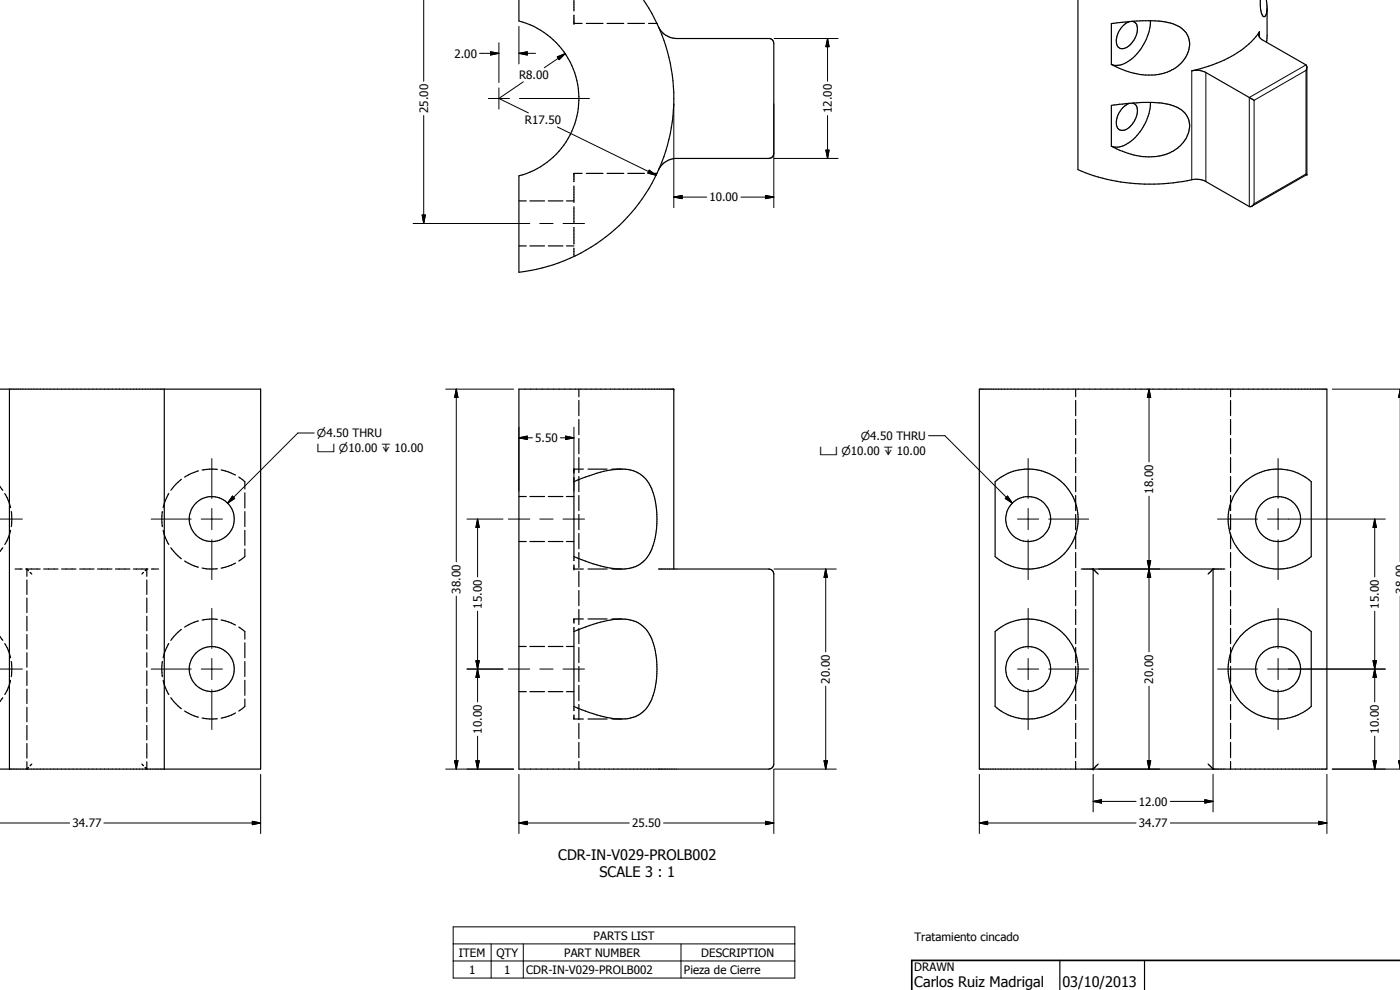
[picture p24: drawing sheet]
<svg xmlns="http://www.w3.org/2000/svg" width="420mm" height="297mm" viewBox="0 0 420 297" stroke-linecap="round" stroke-linejoin="round" font-family="sans-serif">
<defs><g id="words">
<g font-size="4.4">
<text x="167.5" y="258">CDR-IN-V029-PROLB002</text>
<text x="179.9" y="263.2">SCALE 3 : 1</text>
<text x="274.4" y="296">Carlos Ruiz Madrigal</text>
<text x="318.8" y="296.2">03/10/2013</text>
</g>
<g font-size="3.5">
<text x="136.4" y="17.3">2.00</text>
<text x="155.8" y="23.7">R8.00</text>
<text x="128.5" y="33.9" transform="rotate(-90 128.5 33.9)">25.00</text>
<text x="249.6" y="33.9" transform="rotate(-90 249.6 33.9)">12.00</text>
<text x="157.6" y="37.3">R17.50</text>
<text x="212.9" y="60.4">10.00</text>
<text x="160.6" y="132.6">5.50</text>
<text x="346.1" y="148.1" transform="rotate(-90 346.1 148.1)">18.00</text>
<text x="138.2" y="178.1" transform="rotate(-90 138.2 178.1)">38.00</text>
<text x="144.6" y="182.6" transform="rotate(-90 144.6 182.6)">15.00</text>
<text x="413.8" y="182.6" transform="rotate(-90 413.8 182.6)">15.00</text>
<text x="249.1" y="205.1" transform="rotate(-90 249.1 205.1)">20.00</text>
<text x="346.1" y="205.1" transform="rotate(-90 346.1 205.1)">20.00</text>
<text x="144.6" y="220.1" transform="rotate(-90 144.6 220.1)">10.00</text>
<text x="413.8" y="220.1" transform="rotate(-90 413.8 220.1)">10.00</text>
<text x="341.7" y="241.7">12.00</text>
<text x="21.7" y="248.2">34.77</text>
<text x="189.7" y="248.2">25.50</text>
<text x="341.7" y="248.2">34.77</text>
<text x="178.1" y="281.9">PARTS LIST</text>
<text x="137.7" y="287.1">ITEM</text>
<text x="149" y="287.1">QTY</text>
<text x="169.3" y="287.1">PART NUMBER</text>
<text x="210.5" y="287.1">DESCRIPTION</text>
<text x="274.4" y="282.2">Tratamiento cincado</text>
<text x="140.8" y="292.2">1</text>
<text x="151.3" y="292.2">1</text>
<text x="157.9" y="292.2">CDR-IN-V029-PROLB002</text>
<text x="205.3" y="292.2">Pieza de Cierre</text>
<text x="274.4" y="291.5">DRAWN</text>
</g>
<g font-size="3.3">
<text x="95.1" y="131.2">n4.50 THRU</text>
<text x="95.1" y="135.6">v n10.00 x 10.00</text>
<text x="245.9" y="136.5">v n10.00 x 10.00</text>
<text x="258.3" y="132.1">n4.50 THRU</text>
</g>
</g></defs>
<g fill="none" stroke="#000" stroke-width=".35">
<path d="M155.7 -.1v6.4a24 24 0 0 1 18 23.2 24 24 0 0 1-18 23.2v29a52.5 52.5 0 0 0 37.4-81.7M172.2 -.1v3.4M323.5 -.1v51a58.1 58.1 0 0 0 35.5 2.9l2.6 .5 13.3 7.7 .8-.1M378.2 -.1l.1 2.9 .5 1.7a.6 .6 0 0 0 .7 .5 .6 .6 0 0 0 .5-.6l.3-1.6M380 -.1l.3 2.1-.2 10.7M172.2 4.6v2.4h2.5M176 7h5M182.2 7h5M188.4 7h5M194.6 7h2.6M197.6 8a6 6 0 0 0 5.5 3.6h27.9a1.47 1.47 0 0 1 1.2 1.4v33a1.45 1.45 0 0 1-1.5 1.5h-28.2a6.2 6.2 0 0 0-4.9 3.6M333.5 7.1l1.7-.2a44.5 44.5 0 0 1 15.6-.1 7.1 7.1 0 0 1 6.2 6v.8a9.5 9.5 0 0 1-6.2 7.8 19.3 19.3 0 0 1-16.5-1.7l-.8-.4z"/>
<path d="M339.8 6.4a2.09 2.09 0 0 1 1.5 2.7 6.3 6.3 0 0 1-4.3 5.5 2 2 0 0 1-2-2.7 6.5 6.5 0 0 1 4-5.4M345.3 6.2a15.4 15.4 0 0 1-8.4 13.1l-2.1 .3-1.3-.3M333.5 31.6l6.8-.7 5.4-.2a13.7 13.7 0 0 1 9.9 3.3 6.9 6.9 0 0 1-.5 8.7 13 13 0 0 1-12.1 4.3 27.6 27.6 0 0 1-9.5-3.1zM339.8 30.9a2.07 2.07 0 0 1 1.5 2.8 6.2 6.2 0 0 1-4.3 5.4 1.98 1.98 0 0 1-2-2.6 6.5 6.5 0 0 1 4-5.5M345.3 30.7a14.8 14.8 0 0 1-8.9 13.3l-1.6 .2-1.3-.3M376.4 30.1l-14.8-8.5-2.1-.5-1.8 .2a35 35 0 0 0 19.2-10.3l1.1-1.5a1.59 1.59 0 0 0 .6 2.3l13.4 7.7 .2 .4v32.5M392.2 20.4l-.2 .7M172.2 55.8v4.9M174.7 52h-2.5v2.5M176 52h5M182.2 52h5M188.4 52h5"/>
<path d="M194.6 52h2.6M392 52.2l.2 .2M392.2 52.4l-16.5 9.5M155.7 60.3h2.2M155.7 73.8h2.2M159 60.3h4.4M159 73.8h4.4M164.5 60.3h4.4M164.5 73.8h4.4M170 60.3h2.2M170 73.8h2.2M172.2 62v5"/>
<path d="M172.2 68.2v5M172.2 74.5v2.5M376.4 61.1l-.7 .8M.1 116.8h78.1v114h-78.1M2.8 116.8v114M49.3 116.8v114M173.7 116.8v2.2M293.9 116.8h104.3v114h-104.3zM322.8 116.8v2.2M369.3 116.8v2.2M173.7 120.1v4.6M173.7 125.9v4.5"/>
<path d="M173.7 131.6v4.5M173.7 137.3v4.5M322.8 120.1v4.6M322.8 125.9v4.5M322.8 131.6v4.5M322.8 137.3v4.5M369.3 120.1v4.6M369.3 125.9v4.5M369.3 131.6v4.5M369.3 137.3v4.5M.1 146.2l.7 .9M1.4 148.1l1.1 2.1 .7 2.1"/>
<path d="M3.2 159.1l-.7 2.2-1.1 2.1M3.4 153.5l.1 2.2-.1 2.3M48.7 153.5l-.2 2.2 .2 2.3M49 159.1l.6 2.2 1.1 2.1M50.7 148.1l-1.1 2.1-.6 2.1M54.4 143.8l-1.7 1.5-1.4 1.8M59.6 141.3l-2.2 .8-2 1.1M65.2 140.8h-2.3l-2.2 .2M66.4 141l2.2 .6 2.1 .9M71.7 143.1l1.8 1.4v2.2M73.5 147.9v4.5M73.5 153.5v4.5"/>
<path d="M73.5 159.1v4.5M155.7 149h2.2M159 149h4.4M164.5 149h4.4M170 149h2.2M172.2 143.3v24.9M173.7 143v4.5M173.7 148.7v4.5M173.7 154.3v4.6M175.1 140.8h-2.9v1.2M176.5 140.8h5.7M183.6 140.8h3.7a9.3 9.3 0 0 1 8.9 7.6 25.3 25.3 0 0 1-1.4 17.9 8.9 8.9 0 0 1-7.5 4.4h-3.7"/>
<path d="M185.4 140.8a41.1 41.1 0 0 0-13.2 3.7M298.7 144.5a15 15 0 0 1 23.4 4.8 15 15 0 0 1-11.1 21.3 15.1 15.1 0 0 1-12.3-3.6zM322.8 143v4.5M322.8 148.7v4.5M322.8 154.3v4.6M369.3 143v4.5M369.3 148.7v4.5M369.3 154.3v4.6M372.4 145.7a15 15 0 0 1 21.1-1.2v22.5a15 15 0 0 1-20.6-.7 15 15 0 0 1-.5-20.6zM.8 164.3l-.7 1M4.5 170.7h2.2M7.7 170.7h4.4"/>
<path d="M8.1 174v4.4M8.1 179.5v4.3M8.5 171.2l-.4-.5v2.2M9 171.7l.6 .6M13.1 170.7h4.3M18.5 170.7h4.3M23.9 170.7h4.3M29.3 170.7h4.3M34.7 170.7h4.3M40 170.7h4.4M43 171.7l-.4 .6M43.5 171.2l.6-.5v2.2"/>
<path d="M44.1 174v4.4M44.1 179.5v4.3M45.4 170.7h2.2M51.3 164.3l1.4 1.8 1.7 1.5M55.4 168.3l2 1.1 2.2 .8M60.7 170.4l1.3 .3 3.2-.1M70.7 169l-2.1 .9-2.2 .6M73.5 164.7v2.3l-1.8 1.4M155.7 162.5h2.2M159 162.5h4.4M164.5 162.5h4.4M170 162.5h2.2"/>
<path d="M172.2 169.5v1.2h2.9M172.2 167a40 40 0 0 0 13.7 3.7M173.7 160.1v4.5M173.7 165.8v4.5M173.7 171.4v4.6M173.7 177.2v4.5M176.5 170.7h5.7M197.6 170.7h33.1a1.52 1.52 0 0 1 1.5 1.6v56.9a1.55 1.55 0 0 1-1.5 1.6h-75v-114h46.5v53.9M322.8 160.1v4.5M322.8 165.8v4.5M322.8 171.4v4.6M322.8 177.2v4.5"/>
<path d="M324.5 170.7h43.1M329.6 172.3l-1.5-1.5v60M362.6 172.3l1.5-1.6v60.1M369.3 160.1v4.5M369.3 165.8v4.5M369.3 171.4v4.6M369.3 177.2v4.5M.1 191.2l.7 1M1.4 193.1l1.1 2 .7 2.3M3.4 198.5l.1 2.2-.1 2.3M8.1 184.9v4.4M8.1 190.4v4.3"/>
<path d="M8.1 195.8v4.4M44.1 184.9v4.4M44.1 190.4v4.3M44.1 195.8v4.4M48.7 198.5l-.2 2.2 .2 2.3M50.7 193.1l-1.1 2-.6 2.3M54.4 188.8l-1.7 1.6-1.4 1.8M59.6 186.3l-2.2 .8-2 1.1M65.2 185.8h-2.3l-2.2 .3M66.4 186l2.2 .6 2.1 .9M71.7 188.1l1.8 1.4v2.3M73.5 192.9v4.5"/>
<path d="M73.5 198.5v4.5M155.7 194h2.2M159 194h4.4M164.5 194h4.4M170 194h2.2M172.2 188.3v24.9M172.2 189.5a36.5 36.5 0 0 1 15.1-3.7 9.2 9.2 0 0 1 8.9 7.6 25.7 25.7 0 0 1-1.4 17.8 8.8 8.8 0 0 1-8 4.5h-3.2M173.7 182.9v4.5M173.7 188.6v4.5M173.7 194.3v4.5M173.7 199.9v4.6M175.1 185.7h-2.9v1.3"/>
<path d="M176.5 185.7h5.7M183.6 185.7h2.9M298.7 189.5a15 15 0 0 1 20.7 .8 15 15 0 0 1 0 20.8 15 15 0 0 1-20.7 .9zM322.8 182.9v4.5M322.8 188.6v4.5M322.8 194.3v4.5M322.8 199.9v4.6M369.3 182.9v4.5M369.3 188.6v4.5M369.3 194.3v4.5M369.3 199.9v4.6M372.4 190.7a15 15 0 0 1 21.1-1.2v22.5a15 15 0 0 1-20.6-.7 15 15 0 0 1-.5-20.6z"/>
<path d="M.8 209.3l-.7 1M3.2 204.1l-.7 2.2-1.1 2.1M8.1 201.3v4.4M8.1 206.8v4.3M8.1 212.2v4.4M8.1 217.7v4.3M44.1 201.3v4.4M44.1 206.8v4.3M44.1 212.2v4.4M44.1 217.7v4.3M49 204.1l.6 2.2 1.1 2.1M51.3 209.3l1.4 1.8 1.7 1.5"/>
<path d="M55.4 213.3l2 1.1 2.2 .8M60.7 215.4l2.2 .3 2.3-.1M70.7 213.9l-2.1 1-2.2 .6M73.5 204.1v4.5M73.5 209.7v2.3l-1.8 1.4M155.7 207.5h2.2M159 207.5h4.4M164.5 207.5h4.4M170 207.5h2.2M172.2 214.5v1.2h2.9M172.2 212a43.5 43.5 0 0 0 12.7 3.7M173.7 205.7v4.5"/>
<path d="M173.7 211.4v4.5M173.7 217v4.6M176.5 215.7h5.7M185.4 215.7h.5M322.8 205.7v4.5M322.8 211.4v4.5M322.8 217v4.6M369.3 205.7v4.5M369.3 211.4v4.5M369.3 217v4.6M8.1 223.1v4.4M8.1 228.6v2.2"/>
<path d="M8.5 230.3l-.4 .4M9.6 229.2l-.6 .5M42.6 229.2l.4 .5M44.1 223.1v4.4M44.1 228.6v2.2l-.6-.5M173.7 222.8v4.5M173.7 228.5v2.3M322.8 222.8v4.5M322.8 228.5v2.3M329.6 229.2l-1.5 1.5M362.6 229.2l1.5 1.5M369.3 222.8v4.5"/>
<path d="M369.3 228.5v2.3M318.1 288.2v8.9M343.5 288.2v8.9"/>
<circle cx="63.6" cy="155.7" r="6.8"/>
<circle cx="308.6" cy="155.7" r="6.8"/>
<circle cx="383.6" cy="155.7" r="6.8"/>
<circle cx="63.5" cy="200.7" r="6.7"/>
<circle cx="308.6" cy="200.8" r="6.7"/>
<circle cx="383.6" cy="200.7" r="6.8"/>
</g>
<g fill="#000">
<circle cx="172.2" cy="7" r=".18"/>
<circle cx="392.2" cy="52.4" r=".18"/>
<circle cx="202.2" cy="116.8" r=".18"/>
<circle cx="172.2" cy="140.8" r=".18"/>
<circle cx="172.2" cy="170.7" r=".18"/>
<circle cx="328.1" cy="170.7" r=".18"/>
<circle cx="328.1" cy="230.8" r=".18"/>
</g>
<g fill="none" stroke="#000" stroke-width=".3">
<path d="M127.2 0v24.4M143.9 16h5.8M147.2 15.5l2.5 .5-2.5 .5zM149.7 12.8v12M155.7 16l2.5-.5v1zM155.7 16h5M155.7 7.9v11.3M167.2 17.1l2.4-1-1.8 1.8zM169.6 16.1l-6.2 4.2M232.3 11.6h19.2M248.4 11.6l.4 2.4h-.9zM248.4 11.6v12.8"/>
<path d="M378 9.5v1.7M392 19.5l-17.1 9.8v32.7M127.2 34.7v32.4M146.5 29.5h6.4M149.7 26.4v6.3M155.9 29.5h21M157 24.6l-7.3 4.9 8.9 4.4M167.3 38.1l29.6 14.5M202.2 31.2v31.1M232.2 31.2v31.1M248.4 34.7v12.8M357.7 21.3v32.6"/>
<path d="M361.9 21.8v32.7M376.4 30.1l15.6-9v31.1l-15.6 8.9zM194.8 51.1l2.1 1.5-2.5-.7zM202.2 59.1l2.5-.5v1zM202.2 59.1h9.9M222.4 59.1h9.8M229.7 58.6l2.5 .5-2.5 .5zM232.3 47.5h19.2M247.9 45h.9l-.4 2.5zM124 67.1h35M126.7 64.5h1l-.5 2.6zM162 67.1h4"/>
<path d="M169 67.1h6.4M133.8 116.8h20.3M136.9 116.8l.5 2.5h-1zM136.9 116.8v51.8M344.8 116.8l.5 2.5h-1zM344.8 116.8v21.8M399.8 116.8h20.4M420.2 116.9l-.5 2.4h.5h-.5zM63.6 137.6v12M94.3 129.9h-4.9l-21.1 21.1M155.7 131.4l2.5-.5v1zM155.7 128.2v19.2"/>
<path d="M155.7 131.4h4.1M168.2 131.4h4M169.7 130.9l2.5 .5-2.5 .5zM172.2 128.2v19.2M278.7 130.7h4.9l20.2 20.3M308.6 137.6v12M383.6 137.6v12M.1 155.7h6.6M45.4 155.7h12M60.4 155.7h6.3M63.6 152.6v6.3M69.8 148.8l.6 .8-2.1 1.4z"/>
<path d="M140.2 155.7h10.7M143.3 155.7l.5 2.5h-1zM143.3 155.7v17.4M152.6 155.7h6.4M162 155.7h4M169 155.7h6.4M302.4 148.8l1.4 2.2-2.1-1.4zM305.4 155.7h6.3M308.6 152.6v6.3M314.7 155.7h12M344.8 148.9v46.7M365.4 155.7h12"/>
<path d="M380.4 155.7h35.3M383.6 152.6v6.3M412.6 155.7l.5 2.5h-1zM412.6 155.7v17.4M63.6 161.9v12M136.9 178.9v51.9M232.3 170.7h18.7M247.8 170.7l.5 2.5h-1zM247.8 170.7v24.9M308.6 161.9v12M329.7 170.7h18.3M344.3 168.2h1l-.5 2.5z"/>
<path d="M344.3 168.2l1 5h-1l1-5zM344.8 170.7l.5 2.5h-1zM383.6 161.9v12M63.6 182.5v12.1M63.6 197.6v6.3M142.8 198.2h1l-.5 2.5zM142.8 198.2h1l-1 5h1zM143.3 183.4v27.2M308.6 182.5v12.1M308.6 197.6v6.3M383.6 182.5v12.1M383.6 197.6v6.3"/>
<path d="M412.1 198.2h1l-.5 2.5zM412.1 198.2l1 5h-1l1-5zM412.6 183.4v27.2M.1 200.7h6.6M45.4 200.7h12M60.4 200.7h6.3M63.6 206.9v12M140.2 200.7h10.7M143.3 200.7l.5 2.5h-1zM152.6 200.7h6.4M162 200.7h4M169 200.7h6.4"/>
<path d="M247.8 205.9v24.9M305.4 200.7h6.3M308.6 206.9v12M314.7 200.7h12M344.8 205.9v24.9M365.4 200.7h12M380.4 200.7h35.3M383.6 206.9v12M412.6 200.7l.5 2.5h-1zM78.2 232.3v17.8M133.8 230.8h20.3M136.4 228.3h1l-.5 2.5z"/>
<path d="M142.8 228.3h1l-.5 2.5zM143.3 220.9v9.9M155.7 232.3v17.8M232.2 230.8v19.3M232.3 230.8h18.7M247.3 228.3h1l-.5 2.5zM293.9 232.3v17.8M328.1 232.3v11.3M329.7 230.8h18.3M344.3 228.3h1l-.5 2.5zM361.6 239.9l2.5 .6-2.5 .5zM364.1 232.3v11.3"/>
<path d="M398.2 232.3v17.8M399.8 230.8h20.4M412.1 228.3h1l-.5 2.5zM412.6 220.9v9.9M419.7 228.3h.5zM419.7 228.3l.5 2.3M.1 246.9h20.8M31.2 246.9h47M75.7 246.4l2.5 .5-2.5 .5zM155.7 246.9l2.5-.5v1zM155.7 246.9h33.1M199.1 246.9h33.1"/>
<path d="M229.7 246.4l2.5 .5-2.5 .5zM293.9 246.9l2.5-.5v1zM293.9 246.9h47M328.1 240.5l2.5-.6v1.1zM328.1 240.5h12.8M351.2 240.5h12.9M351.2 246.9h47M395.7 246.4l2.5 .5-2.5 .5zM136 278.1h102.5v15.4h-102.5zM136 283.2h102.5M136 288.3h102.5M147.4 283.2v10.3"/>
<path d="M157 283.2v10.3M204.4 283.2v10.3"/>
</g>
<path d="M420.2 288.2h-146.6v8.9" fill="none" stroke="#000" stroke-width=".51"/>
<g fill="#000">
<path d="M147.2 15.5l2.5 .5-2.5 .5zM155.7 16l2.5-.5v1zM167.2 17.1l2.4-1-1.8 1.8zM248.4 11.6l.4 2.4h-.9zM194.8 51.1l2.1 1.5-2.5-.7zM202.2 59.1l2.5-.5v1zM229.7 58.6l2.5 .5-2.5 .5zM247.9 45h.9l-.4 2.5zM126.7 64.5h1l-.5 2.6zM136.9 116.8l.5 2.5h-1zM344.8 116.8l.5 2.5h-1zM420.2 116.8v2.5h-.5z"/>
<path d="M155.7 131.4l2.5-.5v1zM169.7 130.9l2.5 .5-2.5 .5zM69.8 148.8l.6 .8-2.1 1.4zM143.3 155.7l.5 2.5h-1zM302.4 148.8l1.4 2.2-2.1-1.4zM412.6 155.7l.5 2.5h-1zM247.8 170.7l.5 2.5h-1zM344.3 168.2h1l-.5 2.5zM344.8 170.7l.5 2.5h-1zM142.8 198.2h1l-.5 2.5zM412.1 198.2h1l-.5 2.5zM143.3 200.7l.5 2.5h-1z"/>
<path d="M412.6 200.7l.5 2.5h-1zM136.4 228.3h1l-.5 2.5zM142.8 228.3h1l-.5 2.5zM247.3 228.3h1l-.5 2.5zM328.1 240.5l2.5-.6v1.1zM344.3 228.3h1l-.5 2.5zM412.1 228.3h1l-.5 2.5zM419.7 228.3h.5v2.5zM75.7 246.4l2.5 .5-2.5 .5zM155.7 246.9l2.5-.5v1zM229.7 246.4l2.5 .5-2.5 .5zM293.9 246.9l2.5-.5v1z"/>
<path d="M361.6 239.9l2.5 .6-2.5 .5zM395.7 246.4l2.5 .5-2.5 .5z"/>
</g>
<use href="#words"/>
</svg>
